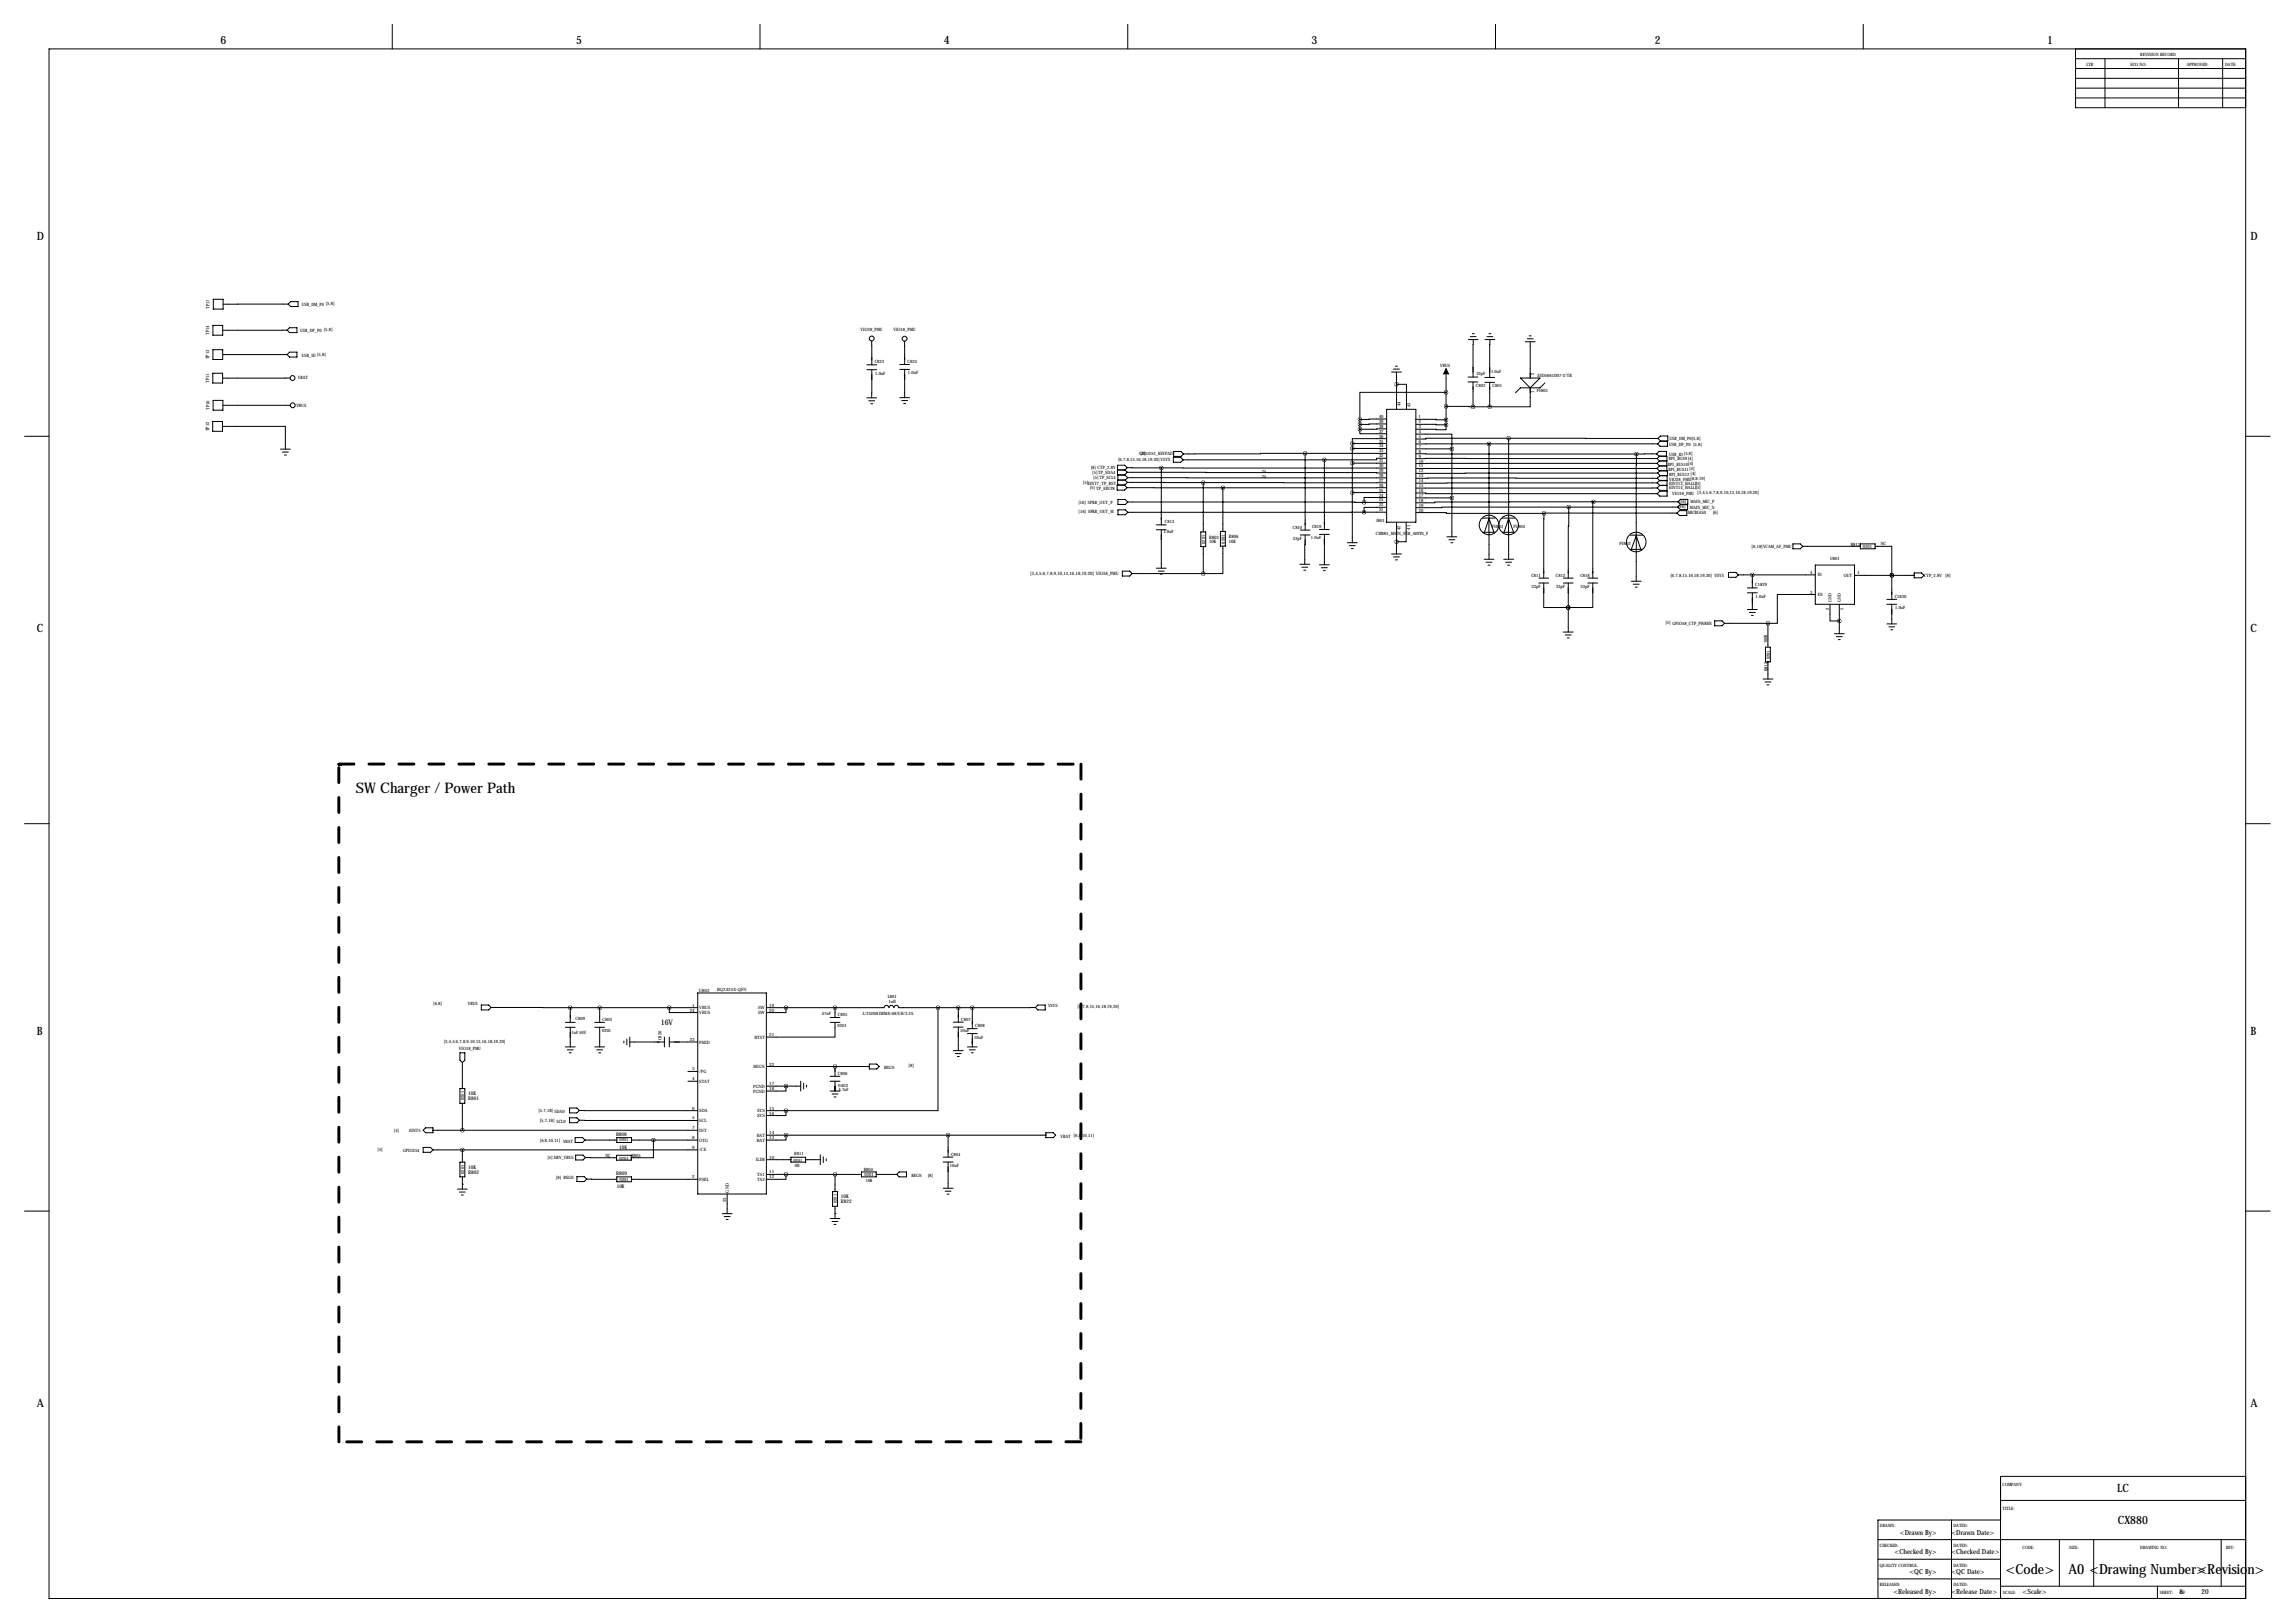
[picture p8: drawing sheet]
<svg xmlns="http://www.w3.org/2000/svg" width="1189mm" height="841mm" viewBox="0 0 1189 841" stroke-linecap="round" stroke-linejoin="round" font-family="sans-serif">
<defs><g id="words">
<text font-size="7.6" x="184" y="411">SW Charger / Power Path</text>
<g font-size="7.3">
<text x="1039" y="815">&lt;Code&gt;</text>
<text x="1072" y="815">A0 &lt;Drawing Number&gt;</text>
<text x="1138" y="815">&lt;Revision&gt;</text>
</g>
<g font-size="5.9">
<text x="114" y="23">6</text>
<text x="298" y="23">5</text>
<text x="489" y="23">4</text>
<text x="679" y="23">3</text>
<text x="857" y="23">2</text>
<text x="1060" y="23">1</text>
<text x="19" y="124">D</text>
<text x="1166" y="124">D</text>
<text x="19" y="328">C</text>
<text x="1166" y="328">C</text>
<text x="19" y="536">B</text>
<text x="1166" y="536">B</text>
<text x="19" y="729">A</text>
<text x="1166" y="729">A</text>
<text x="1097" y="773">LC</text>
<text x="1097" y="789">CX880</text>
</g>
<text font-size="4" x="342" y="531">16V</text>
<g font-size="3.6">
<text x="984" y="795">&lt;Drawn By&gt;</text>
<text x="1011" y="795">&lt;Drawn Date&gt;</text>
<text x="981" y="805">&lt;Checked By&gt;</text>
<text x="1011" y="805">&lt;Checked Date&gt;</text>
<text x="989" y="815">&lt;QC By&gt;</text>
<text x="1011" y="815">&lt;QC Date&gt;</text>
<text x="981" y="825">&lt;Released By&gt;</text>
<text x="1011" y="825">&lt;Release Date&gt;</text>
<text x="1048" y="825">&lt;Scale&gt;</text>
<text x="1129" y="825">8</text>
<text x="1140" y="825">20</text>
</g>
<g font-size="2.6">
<text x="243" y="570">R801</text>
<text x="243" y="567">10K</text>
<text x="319" y="588">R808</text>
<text x="321" y="595">10K</text>
<text x="243" y="605">10K</text>
<text x="243" y="608">R802</text>
<text x="319" y="609">R809</text>
<text x="319" y="615">10K</text>
<text x="436" y="623">R822</text>
<text x="436" y="621">10K</text>
</g>
<g font-size="2.4">
<text x="626" y="279">R803</text>
<text x="626" y="281">10K</text>
<text x="637" y="279">R806</text>
<text x="637" y="281">10K</text>
<text x="534" y="298">[3,4,5,6,7,8,9,10,13,16,18,19,20] VIO18_PMU</text>
</g>
<g font-size="2.3">
<text x="1109" y="29">REVISION RECORD</text>
<text x="1081" y="34">LTR</text>
<text x="1104" y="34">ECO NO:</text>
<text x="1133" y="34">APPROVED:</text>
<text x="1153" y="34">DATE:</text>
<text x="109" y="160" transform="rotate(-90 109 160)">TP17</text>
<text x="156" y="158">USB_DM_P0 [5,8]</text>
<text x="108" y="174" transform="rotate(-90 108 174)">TP14</text>
<text x="155" y="172">USB_DP_P0 [5,8]</text>
<text x="446" y="172">VIO28_PMU</text>
<text x="463" y="172">VIO18_PMU</text>
<text x="156" y="185">USB_ID [5,8]</text>
<text x="108" y="186" transform="rotate(-90 108 186)">TP13</text>
<text x="453" y="188">C823</text>
<text x="470" y="188">C824</text>
<text x="746" y="190">VBUS</text>
<text x="154" y="197">VBAT</text>
<text x="453" y="194">1.0uF</text>
<text x="470" y="194">1.0uF</text>
<text x="765" y="194">33pF</text>
<text x="772" y="193">1.0uF</text>
<text x="795" y="194" transform="rotate(-90 795 194)">2</text>
<text x="796" y="195">ESD5661D07-2/TR</text>
<text x="108" y="198" transform="rotate(-90 108 198)">TP11</text>
<text x="765" y="200">C802</text>
<text x="773" y="200">C801</text>
<text x="795" y="204" transform="rotate(-90 795 204)">1</text>
<text x="796" y="203">FV801</text>
<text x="108" y="212" transform="rotate(-90 108 212)">TP10</text>
<text x="154" y="211">VBUS</text>
<text x="726" y="211" transform="rotate(-90 726 211)">44</text>
<text x="731" y="211" transform="rotate(-90 731 211)">43</text>
<text x="714" y="222">38</text>
<text x="714" y="219">39</text>
<text x="714" y="217">40</text>
<text x="735" y="217">1</text>
<text x="735" y="219">2</text>
<text x="735" y="222">3</text>
<text x="108" y="223" transform="rotate(-90 108 223)">TP12</text>
<text x="714" y="227">36</text>
<text x="714" y="224">37</text>
<text x="735" y="224">4</text>
<text x="735" y="227">5</text>
<text x="865" y="228">USB_DM_P0[5,8]</text>
<text x="714" y="232">34</text>
<text x="714" y="229">35</text>
<text x="735" y="229">6</text>
<text x="735" y="232">7</text>
<text x="865" y="231">USB_DP_P0 [5,8]</text>
<text x="579" y="239">[6,7,8,15,16,18,19,20] VSYS</text>
<text x="590" y="236">GPIO252_KEYPAD</text>
<text x="591" y="236">[5]</text>
<text x="714" y="239">31</text>
<text x="714" y="237">32</text>
<text x="714" y="234">33</text>
<text x="735" y="235">8</text>
<text x="735" y="237">9</text>
<text x="735" y="240">10</text>
<text x="865" y="238">BPI_BUS9[4]</text>
<text x="865" y="236">USB_ID[5,8]</text>
<text x="565" y="243">[8] CTP_2.8V</text>
<text x="566" y="245">[5]TP_SDA4</text>
<text x="654" y="245">25</text>
<text x="714" y="244">29</text>
<text x="714" y="242">30</text>
<text x="735" y="242">11</text>
<text x="735" y="245">12</text>
<text x="864" y="241">BPI_BUS10[4]</text>
<text x="864" y="244">BPI_BUS11[4]</text>
<text x="561" y="251">[5]EINT7_TP_RST</text>
<text x="566" y="248">[5] TP_SCL4</text>
<text x="654" y="248">25</text>
<text x="714" y="250">27</text>
<text x="714" y="247">28</text>
<text x="735" y="247">13</text>
<text x="735" y="250">14</text>
<text x="865" y="251">EINT13_HALL2[5]</text>
<text x="865" y="249">VIO28_PMU[6,8,19]</text>
<text x="865" y="247">BPI_BUS12[4]</text>
<text x="565" y="253">[5] TP_EINT8</text>
<text x="714" y="257">24</text>
<text x="714" y="255">25</text>
<text x="714" y="252">26</text>
<text x="735" y="252">15</text>
<text x="735" y="255">16</text>
<text x="735" y="257">17</text>
<text x="865" y="254">EINT14_HALL1[5]</text>
<text x="866" y="256">VIO18_PMU [3,4,5,6,7,8,9,10,13,16,18,19,20]</text>
<text x="559" y="261">[16] SPKR_OUT_P</text>
<text x="714" y="262">22</text>
<text x="714" y="260">23</text>
<text x="735" y="260">18</text>
<text x="735" y="262">19</text>
<text x="869" y="263">[16]</text>
<text x="870" y="261">[16]</text>
<text x="875" y="263">MAIN_MIC_N</text>
<text x="876" y="260">MAIN_MIC_P</text>
<text x="559" y="266">[16] SPKR_OUT_M</text>
<text x="714" y="265">21</text>
<text x="735" y="265">20</text>
<text x="874" y="266">MICBIAS0</text>
<text x="887" y="266">[6]</text>
<text x="603" y="271">C813</text>
<text x="670" y="274">C810</text>
<text x="680" y="273">C819</text>
<text x="713" y="270">J801</text>
<text x="726" y="274" transform="rotate(-90 726 274)">42</text>
<text x="731" y="274" transform="rotate(-90 731 274)">41</text>
<text x="773" y="274">FV803</text>
<text x="784" y="273">FV804</text>
<text x="603" y="276">1.0uF</text>
<text x="624" y="282" transform="rotate(-90 624 282)">0201</text>
<text x="634" y="282" transform="rotate(-90 634 282)">0201</text>
<text x="670" y="280">33pF</text>
<text x="679" y="279">1.0uF</text>
<text x="713" y="277">CM885_MAIN_SUB_40PIN_F</text>
<text x="839" y="282">FV802</text>
<text x="907" y="284">[6,18]VCAM_AF_PMU</text>
<text x="959" y="283">R813</text>
<text x="965" y="284">0201</text>
<text x="974" y="283">NC</text>
<text x="948" y="290">U801</text>
<text x="793" y="299">C811</text>
<text x="806" y="299">C812</text>
<text x="819" y="299">C818</text>
<text x="865" y="299">[6,7,8,15,16,18,19,20] VSYS</text>
<text x="938" y="297">4</text>
<text x="942" y="299">IN</text>
<text x="955" y="299">OUT</text>
<text x="962" y="298">1</text>
<text x="997" y="299">CTP_2.8V [8]</text>
<text x="793" y="305">33pF</text>
<text x="806" y="305">33pF</text>
<text x="819" y="305">33pF</text>
<text x="909" y="304">C1829</text>
<text x="909" y="310">1.0uF</text>
<text x="938" y="307">3</text>
<text x="942" y="309">EN</text>
<text x="949" y="312" transform="rotate(-90 949 312)">GND</text>
<text x="954" y="312" transform="rotate(-90 954 312)">GND</text>
<text x="982" y="310">C1830</text>
<text x="947" y="316" transform="rotate(-90 947 316)">2</text>
<text x="955" y="316" transform="rotate(-90 955 316)">5</text>
<text x="982" y="316">1.0uF</text>
<text x="863" y="323">[5] GPIO58_CTP_PWREN</text>
<text x="915" y="333" transform="rotate(-90 915 333)">100K</text>
<text x="917" y="342" transform="rotate(-90 917 342)">0201</text>
<text x="916" y="348" transform="rotate(-90 916 348)">R812</text>
<text x="362" y="514">U802</text>
<text x="371" y="514">BQ2425X-QFN</text>
<text x="224" y="521">[6,8]</text>
<text x="242" y="520">VBUS</text>
<text x="359" y="521">1</text>
<text x="399" y="521">19</text>
<text x="460" y="517">L801</text>
<text x="460" y="519">1uH</text>
<text x="543" y="522">VSYS</text>
<text x="558" y="522">[6,7,8,15,16,18,19,20]</text>
<text x="357" y="524">24</text>
<text x="362" y="523">VBUS</text>
<text x="362" y="525">VBUS</text>
<text x="393" y="523">SW</text>
<text x="393" y="525">SW</text>
<text x="399" y="524">20</text>
<text x="426" y="526">47nF</text>
<text x="434" y="526">C805</text>
<text x="447" y="526">L/2520H1MM/0.68/UH/3.2A</text>
<text x="298" y="528">C809</text>
<text x="312" y="529">C803</text>
<text x="434" y="532">0201</text>
<text x="498" y="529">C807</text>
<text x="505" y="532">C808</text>
<text x="296" y="535">1uF 50V</text>
<text x="312" y="535">0201</text>
<text x="343" y="539" transform="rotate(-90 343 539)">C820</text>
<text x="357" y="539">23</text>
<text x="391" y="538">BTST</text>
<text x="399" y="537">21</text>
<text x="497" y="535">10uF</text>
<text x="505" y="538">10uF</text>
<text x="230" y="540">[3,4,5,6,7,8,9,10,13,16,18,19,20]</text>
<text x="238" y="544">VIO18_PMU</text>
<text x="362" y="541">PMID</text>
<text x="399" y="552">22</text>
<text x="359" y="554">3</text>
<text x="362" y="556">/PG</text>
<text x="390" y="553">REGN</text>
<text x="434" y="557">C806</text>
<text x="458" y="554">REGN</text>
<text x="471" y="553">[8]</text>
<text x="359" y="560">4</text>
<text x="362" y="561">STAT</text>
<text x="390" y="563">PGND</text>
<text x="399" y="562">17</text>
<text x="434" y="563">0402</text>
<text x="240" y="570" transform="rotate(-90 240 570)">0201</text>
<text x="390" y="566">PGND</text>
<text x="399" y="565">18</text>
<text x="434" y="565">4.7uF</text>
<text x="359" y="575">6</text>
<text x="399" y="575">15</text>
<text x="279" y="576">[5,7,18] SDA0</text>
<text x="280" y="581">[5,7,18] SCL0</text>
<text x="359" y="580">5</text>
<text x="362" y="581">SCL</text>
<text x="362" y="576">SDA</text>
<text x="392" y="576">SYS</text>
<text x="392" y="579">SYS</text>
<text x="399" y="577">16</text>
<text x="204" y="587">[5]</text>
<text x="212" y="587">EINT5</text>
<text x="359" y="585">7</text>
<text x="362" y="586">INT</text>
<text x="399" y="587">14</text>
<text x="280" y="591">[6,8,10,11] VBAT</text>
<text x="321" y="591">0201</text>
<text x="359" y="590">8</text>
<text x="362" y="591">OTG</text>
<text x="392" y="591">BAT</text>
<text x="392" y="589">BAT</text>
<text x="399" y="590">13</text>
<text x="549" y="589">VBAT [6,8,10,11]</text>
<text x="196" y="596">[5]</text>
<text x="209" y="597">GPIO254</text>
<text x="314" y="599">NC</text>
<text x="327" y="599">R805</text>
<text x="359" y="595">9</text>
<text x="362" y="596">/CE</text>
<text x="411" y="598">R811</text>
<text x="493" y="599">C804</text>
<text x="284" y="600">[5] DRV_VBUS</text>
<text x="321" y="601">0201</text>
<text x="391" y="601">ILIM</text>
<text x="399" y="600">10</text>
<text x="411" y="602">0201</text>
<text x="412" y="604">0R</text>
<text x="492" y="605">10uF</text>
<text x="240" y="608" transform="rotate(-90 240 608)">0201</text>
<text x="288" y="611">[8] REGN</text>
<text x="321" y="611">0201</text>
<text x="359" y="610">2</text>
<text x="362" y="612">PSEL</text>
<text x="392" y="609">TS1</text>
<text x="392" y="612">TS2</text>
<text x="399" y="608">11</text>
<text x="399" y="610">12</text>
<text x="447" y="606">R804</text>
<text x="448" y="609">0201</text>
<text x="472" y="610">REGN</text>
<text x="481" y="610">[8]</text>
<text x="377" y="618" transform="rotate(-90 377 618)">GND</text>
<text x="448" y="612">10K</text>
<text x="376" y="623" transform="rotate(-90 376 623)">25</text>
<text x="434" y="623" transform="rotate(-90 434 623)">0201</text>
<text x="1037" y="770">COMPANY:</text>
<text x="1037" y="782">TITLE:</text>
<text x="974" y="791">DRAWN:</text>
<text x="1012" y="791">DATED:</text>
<text x="974" y="801">CHECKED:</text>
<text x="1012" y="801">DATED:</text>
<text x="1048" y="803">CODE:</text>
<text x="1072" y="803">SIZE:</text>
<text x="1109" y="803">DRAWING NO:</text>
<text x="1153" y="803">REV:</text>
<text x="974" y="811">QUALITY CONTROL:</text>
<text x="1012" y="811">DATED:</text>
<text x="974" y="822">RELEASED:</text>
<text x="1012" y="822">DATED:</text>
<text x="1038" y="825">SCALE:</text>
<text x="1119" y="825">SHEET:</text>
<text x="1129" y="825">OF</text>
</g>
</g></defs>
<g fill="none" stroke="#000" stroke-width=".52">
<path d="M203 13v12M394 13v12M584 13v12M775 13v12M965 13v12M25 25h1138v803h-1138zM1075 25v31h88M1075 30h88M1075 35h88M1090 30v26M1129 30v26M1151 30v26"/>
<path d="M1075 41h88M1075 46h88M1075 51h88M110 155h6v5h-6zM149 158h-33M151 156h3v3h-3l-2-1zM110 169h5v5h-5zM149 171h-34M149 171l1-1h4v2h-4zM452 177v12M469 177v12M761 176h5"/>
<path d="M762 174h3M763 173h1M763 176v19M769 176h5M770 174h3M771 173h1M772 176v20M790 177h5M791 175h3M792 174h1M793 177v19M110 193h5v5h-5z"/>
<path d="M110 181h5v5h-5zM115 184h34M149 184l1-2h4v3h-4zM150 196h-35M449 189h5M449 191h5M452 191v15M466 191h5M466 189h5M469 191v15M721 193h5M722 191h3"/>
<path d="M723 190h1M723 193v6M723 199h6v13M723 199v13M749 191v29M761 198h5M761 195h5M763 198v13M769 198h5M769 196h5M772 198v13M788 196h10l-5 5z"/>
<path d="M800 198l-2 3h-10l-3 2M110 218h5v5h-5zM110 207h5v5h-5zM115 210h35M449 206h5M450 208h3M451 209h1M466 206h5M467 207h3M468 209h1M704 217v5M718 217h-14"/>
<path d="M718 220h-14M718 212h15v58h-15zM733 217h16M734 220h15M749 210l14 1M749 203h-45v14M763 211h9M793 201v10h-21M13 226h12M115 221h33v12M145 233h5M146 234h3"/>
<path d="M147 236h1M608 237h4l1 1-1 1h-4zM608 234h4l1 1-1 1h-4zM613 238h73M676 235h-63M676 235v40M676 235h42M686 238v36M701 232h17M701 230h17M701 240h17M701 230v51"/>
<path d="M704 222v3h14M718 237h-5v1h-27M718 222h-14M718 227h-17v3M734 235h114M734 232h18M734 225h18v7M749 220v3l-15-1M752 232v46M771 230h-37M771 230v38l-2 8M771 230h88"/>
<path d="M782 227h-48M782 227h77M782 227v41l-3 8M848 235v66M858 235h-10M858 238h-124M858 238l2 1M858 238l2-2h3v8h-3l-2-1M859 230l1-1h4v2h-4zM859 227l1-1h4v2h-4zM859 234h4v2h-4l-1-1zM860 239h3"/>
<path d="M860 239l-2 1M1163 226h13M579 251h4l1 2-1 1h-4zM579 243h4l1 2M579 249h4M579 259h4l1 1-1 1h-4zM583 249l1 1M584 253h49M584 245h134M584 242h18M584 242l-1-1h-4v5h4l1-1M584 242l-1 2h-4"/>
<path d="M584 250h39M584 247l134 1M584 247l-1-1h-4v5h4l1-1M584 247l-1 2M602 242h116M602 242v30M623 250h95M623 250v26M633 253v22M701 255h17M718 253h-85M718 258h-11v2"/>
<path d="M734 248h125M734 255l125 1M734 243h124M734 258h18M825 260h-91M825 260v39M825 260h44M858 240h-124M858 240l2 1h3M858 250h-124M858 253h-124M858 250l2 1"/>
<path d="M859 248l1 1h4M859 245h-125M859 245l1-1h4v2h-4l-1 2M859 245l1 1M860 251h4M860 251l-2 2M860 254h4v3h-4l-1-1zM863 241h-3l-2 2M864 249h-4l-2 1M864 246v8h-4l-2-1M869 260l2-1h3v2h-3zM579 264h4l1 1-1 2h-4z"/>
<path d="M584 260h123M599 272h5M599 274h5M602 274v20M622 276h3v7h-3zM632 275h3v8h-3zM674 275h5M674 277h5M676 277v15M684 274h5M684 277h5M686 277v16"/>
<path d="M707 265h-123M707 265h11M707 260h11M718 263h-11v2M723 271v10M728 270v11h-5M734 266h66M750 278h5M751 280h3M768 268h6M768 276h6M771 276v-8l3 8"/>
<path d="M771 276v14M778 268h7M778 276h7M781 276v-8l3 8M782 276v14M800 266v33M813 263h-79M813 263l-1 36M813 263h56M845 277h6M869 266h-69M870 264h4v3h-4l-1-1z"/>
<path d="M870 261h4v3h-4l-1-1zM581 296h4l1 1-1 1h-4zM586 297h37M599 294h5M600 296h3M601 297h1M623 283v14M633 283v14h-10M673 292h5M674 294h3M675 295h1M684 293h5"/>
<path d="M685 294h3M686 296h1M698 281h5M699 283h3M700 284h1M721 287h5M722 288h3M723 290h1M723 281v6M752 281h1M769 290h5M770 291h3"/>
<path d="M771 293h1M779 290h5M780 291h3M781 293h1M797 299h5M810 299h5M823 299h5M845 285h6M850 284l-2-7-3 8M895 296h4l1 2-1 1h-4zM900 298h40M908 298v7"/>
<path d="M929 282h4l1 1-1 1h-4zM934 283h30M940 293h21v20h-21zM961 298h31M964 282h7v2h-7zM971 283h9v15M980 298h.1M980 298v12M992 297h3l2 1-2 1h-3zM797 302h5M800 302v13h12M810 302h5"/>
<path d="M812 315h.1M812 302v25M823 302h5M825 302v13h-13M845 301h5M846 303h3M847 304h1M905 305h5M905 307h5M905 316h5M906 317h3M907 319h1"/>
<path d="M908 307v9M940 308h-19v15h-5M948 313v9h5M953 313v15M977 310h6M977 313h6M980 313v10M810 327h5M811 329h3M812 330h1M888 322h4l1 1-1 1h-4zM893 323h23"/>
<path d="M915 335h2v8h-2zM916 323v12M950 328h5M951 330h3M952 331h1M977 323h6M978 325h4M979 326h1M913 352h5M914 353h3M915 355h1M916 343v9"/>
<path d="M13 427h12M1163 427h13M361 514h36v104h-36zM249 521h4l1 1-1 1h-4zM254 522h41M293 530h5M293 532h5M295 522h66M295 522v8M295 532v10M308 530h5M308 532h5"/>
<path d="M311 522v8M311 532v10M323 539v1M325 538v3M326 540h18M326 537v5M344 537v5M347 522v2h14M347 540h14M347 537v5M397 522h61a1.3 1.3 0 0 1 1-1 1.3 1.3 0 0 1 2 1 1.3 1.3 0 0 1 1-1 1.3 1.3 0 0 1 1 1 1.3 1.3 0 0 1 1-1 1.3 1.3 0 0 1 2 1h38M407 522v2h-10"/>
<path d="M430 530h5M430 527h5M433 530v7h-36M433 522v5M486 522v53h-79M494 529h5M494 532h5M496 522v7M496 532v12M501 533h5M501 535h5M504 522v11"/>
<path d="M504 535v7M536 522h-32M538 521h3v2h-3l-2-1zM238 545h3v4l-1 1-2-1zM240 550v14M293 542h5M294 544h3M295 545h1M308 542h5M309 544h3M310 545h1M356 555h5"/>
<path d="M397 552h53M430 558h5M433 552h.1M433 552v6M450 551h4l1 1-1 2h-4zM494 544h5M495 546h3M496 547h1M501 542h5M502 544h3M503 545h1M238 564h3v7h-3z"/>
<path d="M240 571v14M295 574h4l1 1-1 1h-4zM295 579h4l1 1-1 2h-4zM300 575h61M356 560h5M397 575h10M397 563h18M407 563v2h-10M407 575v3h-10M415 560v5M416 561v3M418 562v1"/>
<path d="M430 560h5M430 565h5M431 567h3M432 568h1M433 560v5M219 585l1-1h4v3h-4zM219 594h4l1 2-1 1h-4zM224 585h137M224 596h137M240 596v6M298 589h4l1 2-1 1h-4zM298 598h4l1 2-1 1h-4z"/>
<path d="M300 580h61M303 591h17M303 600h16M319 598h8v3h-8zM320 589h7v3h-7zM327 591h34M338 591v9h-11M397 588h145M407 588v3h-10M410 599h7v3h-7zM425 598v5M426 599v3"/>
<path d="M489 599h5M491 588v11M542 587h4l1 1-1 1h-4zM237 616h5M238 617h3M238 602h3v8h-3zM239 619h1M240 613h.1M240 610v6M299 609h4l1 2-1 1h-4zM304 611h16M320 610h7v2h-7z"/>
<path d="M327 611h34M377 618v11M397 601h13M397 608h49M407 608v3h-10M417 601h8M428 600v1M431 617h3v8h-3zM433 608v9M446 607h8v3h-8zM454 608h11M465 608l1-1h4v3h-4z"/>
<path d="M489 602h5M489 615h5M490 617h3M491 619h1M491 602v13M13 627h12M374 629h5M375 630h3M376 632h1M430 631h5M431 633h3M432 634h1"/>
<path d="M433 629h.1M433 625v6M1163 627h13M1036 777h127M1163 765h-127v63M973 797h190M1011 787v41M1036 787h-63v41M1067 797v25M1085 797v25M1151 797v25M973 808h63"/>
<path d="M973 818h63M1036 822h127M1118 822v6"/>
<circle cx="452" cy="175" r="1.3"/>
<circle cx="469" cy="175" r="1.3"/>
<circle cx="152" cy="196" r="1.3"/>
<circle cx="152" cy="210" r="1.3"/>
<circle cx="771" cy="272" r="5"/>
<circle cx="782" cy="272" r="5"/>
<circle cx="848" cy="281" r="5"/>
</g>
<path d="M176 396h1M176 396h384M560 396v351M176 747v-351M560 747h-384" fill="none" stroke="#000" stroke-width="1.5" stroke-dasharray="7.8 7.8"/>
<path d="M749 191l1 3h-2z" fill="#000" stroke="#000" stroke-width=".52"/>
<path d="M239 585a.5 .5 0 0 0 1 0 .5 .5 0 0 0-1 0zM239 596a.5 .5 0 0 0 1 0 .5 .5 0 0 0-1 0zM432 608a.5 .5 0 0 0 1 0 .5 .5 0 0 0-1 0zM432 522a.5 .5 0 0 0 1 0 .5 .5 0 0 0-1 0zM432 552a.5 .5 0 0 0 1 0 .5 .5 0 0 0-1 0zM825 260a.5 .5 0 0 0 1 0 .5 .5 0 0 0-1 0zM338 591a.5 .5 0 0 0 1 0 .5 .5 0 0 0-1 0zM704 217a.5 .5 0 0 0 1 0 .5 .5 0 0 0-1 0zM704 220a.5 .5 0 0 0 1 0 .5 .5 0 0 0-1 0zM700 255a.5 .5 0 0 0 1 0 .5 .5 0 0 0-1 0zM700 240a.5 .5 0 0 0 1 0 .5 .5 0 0 0-1 0zM781 227a.5 .5 0 0 0 1 0 .5 .5 0 0 0-1 0zM700 232a.5 .5 0 0 0 1 0 .5 .5 0 0 0-1 0zM700 230a.5 .5 0 0 0 1 0 .5 .5 0 0 0-1 0zM704 222a.5 .5 0 0 0 1 0 .5 .5 0 0 0-1 0zM723 199a.5 .5 0 0 0 1 0 .5 .5 0 0 0-1 0zM723 281a.5 .5 0 0 0 1 0 .5 .5 0 0 0-1 0zM633 253a.5 .5 0 0 0 1 0 .5 .5 0 0 0-1 0z" fill="#000" stroke="#000" stroke-width="2"/>
<use href="#words"/>
</svg>
